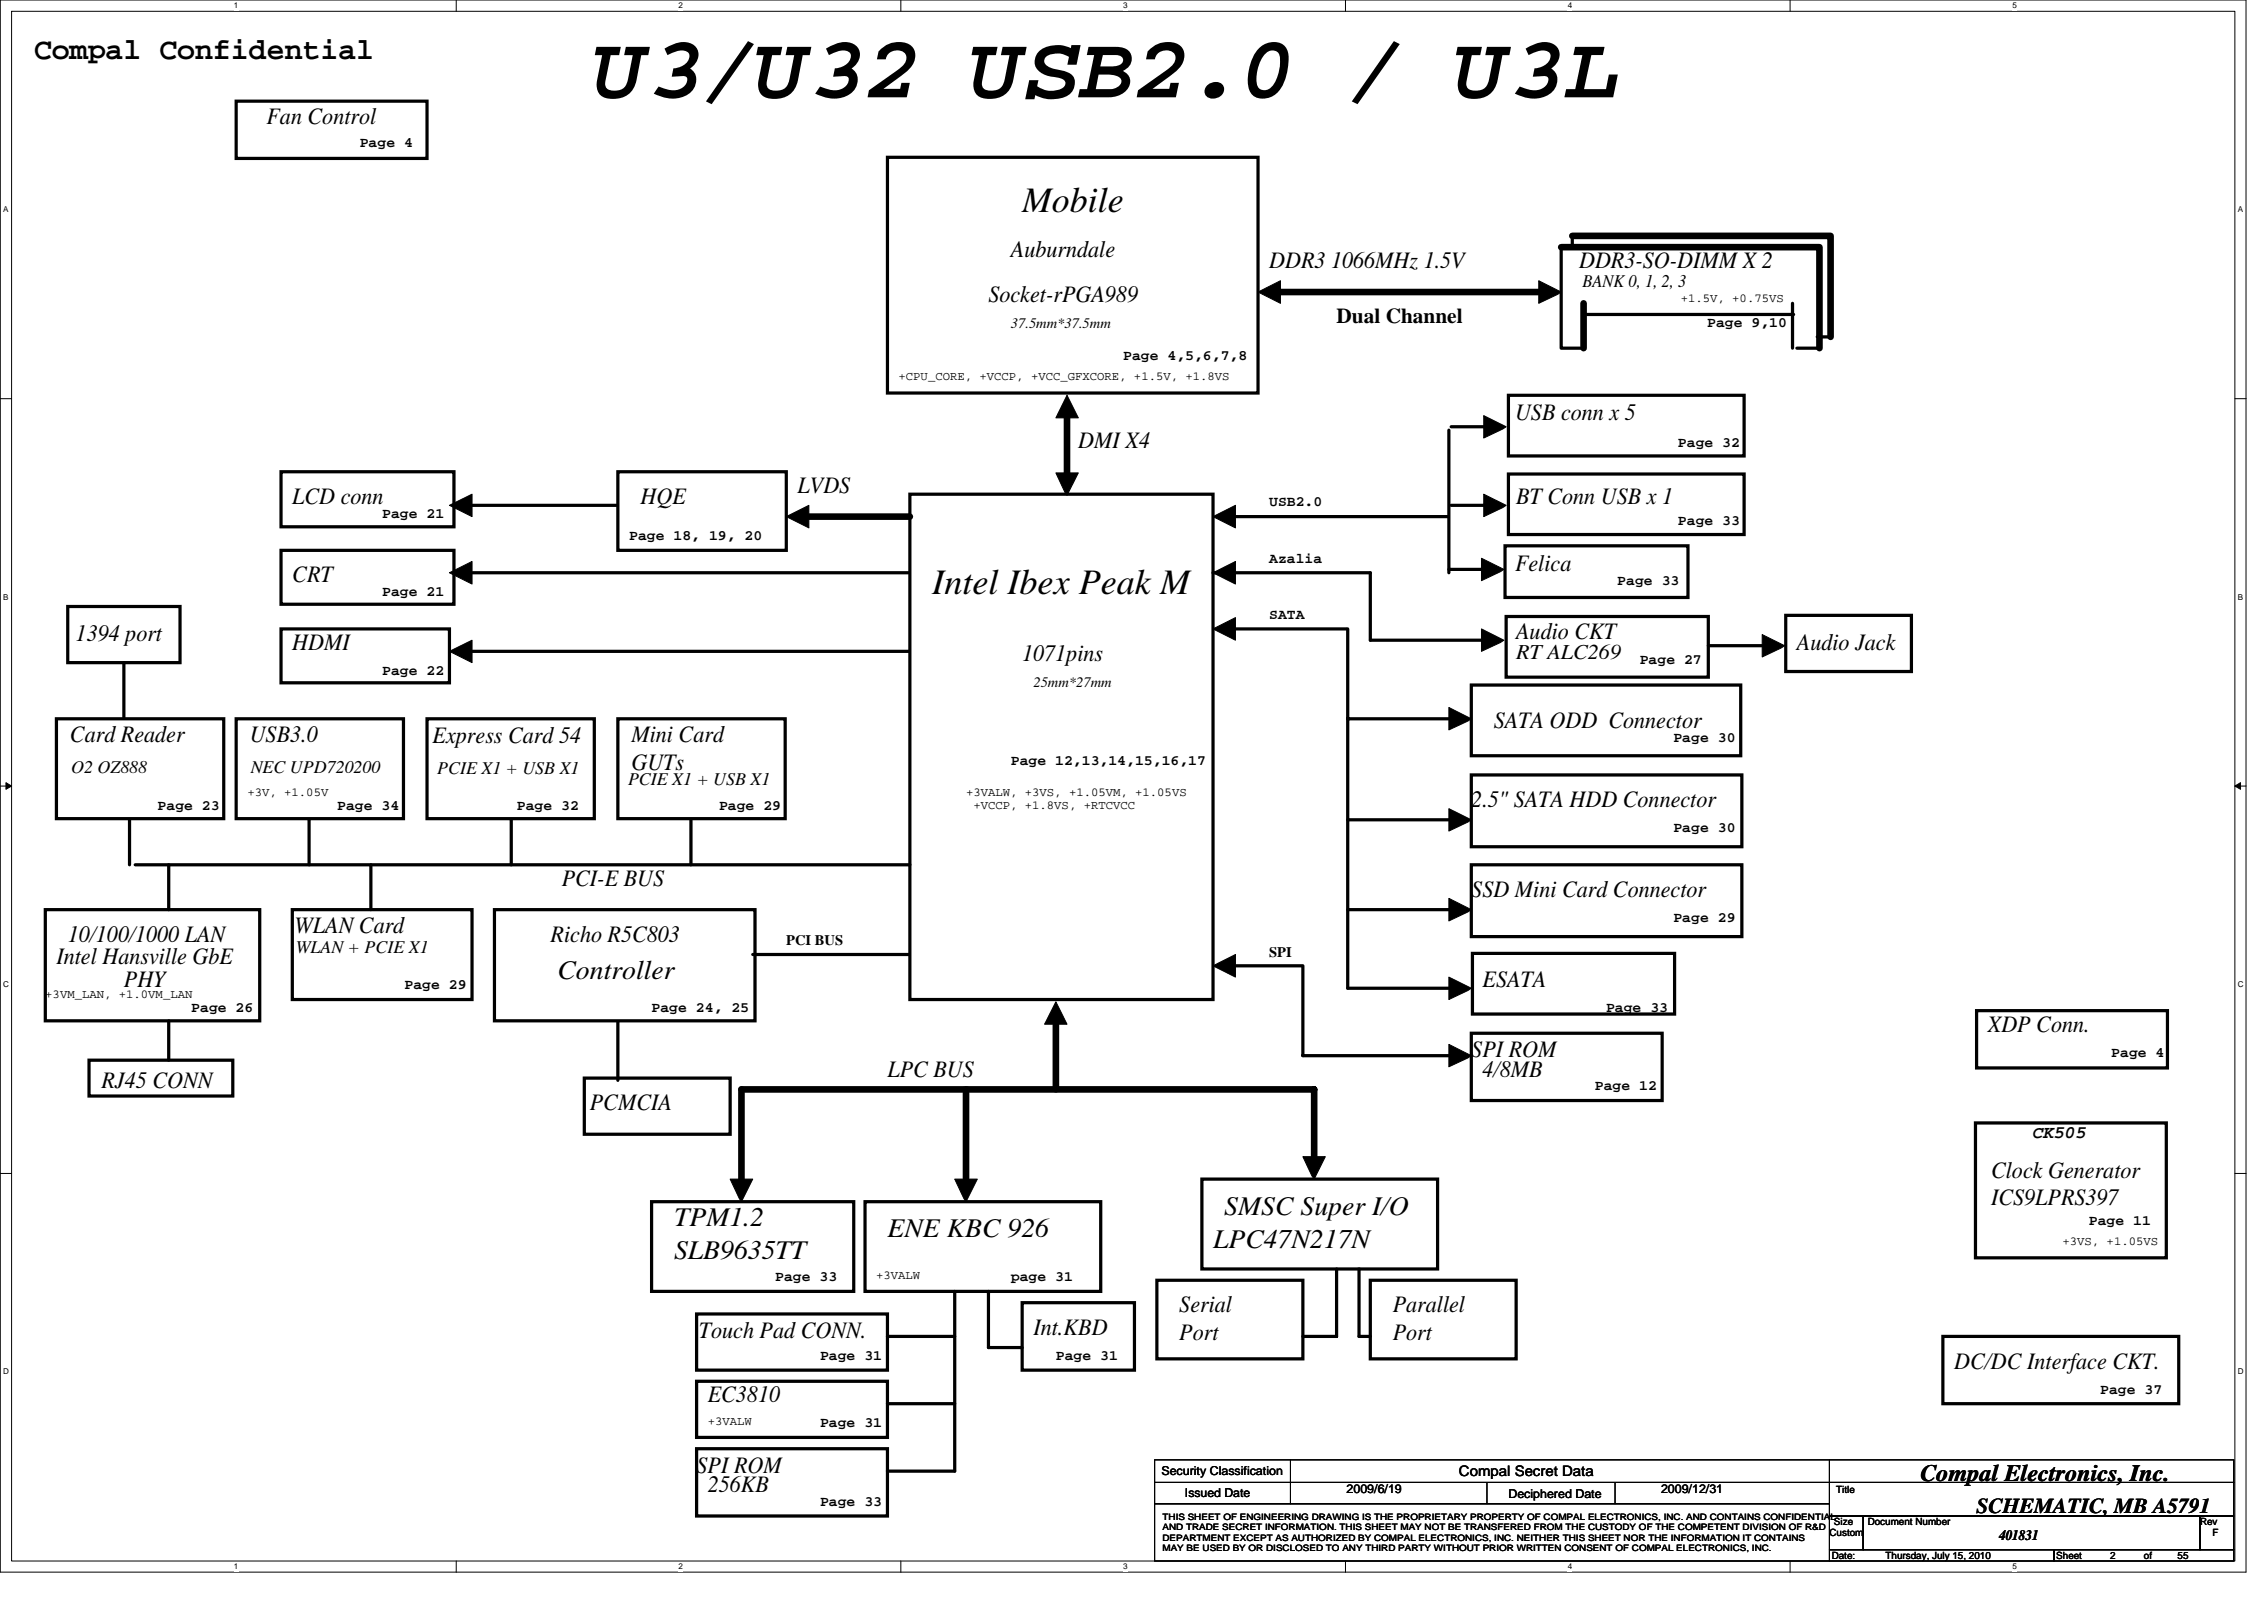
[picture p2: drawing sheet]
<svg xmlns="http://www.w3.org/2000/svg" width="297mm" height="210mm" viewBox="0 0 297 210" stroke-linecap="round" stroke-linejoin="round" font-family="sans-serif">
<defs><g id="words">
<text font-size="11.8" x="78.1" y="12.8">U3/U32 USB2.0 / U3L</text>
<g font-size="4.7">
<text x="134.1" y="27.8">Mobile</text>
<text x="122.3" y="77.9">Intel Ibex Peak M</text>
</g>
<text font-size="4" x="4.5" y="7.7">Compal Confidential</text>
<g font-size="3.5">
<text x="73.1" y="128.4">Controller</text>
<text x="88.4" y="160.8">TPM1.2</text>
<text x="160.6" y="159.3">SMSC Super I/O</text>
<text x="88.4" y="165.2">SLB9635TT</text>
<text x="116.4" y="162.3">ENE KBC 926</text>
<text x="159.1" y="163.8">LPC47N217N</text>
</g>
<g font-size="3.1">
<text x="35" y="16.3">Fan Control</text>
<text x="132.6" y="33.7">Auburndale</text>
<text x="166.5" y="35.2">DDR3 1066MHz 1.5V</text>
<text x="207.2" y="35.2">DDR3-SO-DIMM X 2</text>
<text x="129.7" y="39.6">Socket-rPGA989</text>
<text x="141.5" y="58.7">DMI X4</text>
<text x="198.8" y="55.1">USB conn x 5</text>
<text x="104.6" y="64.6">LVDS</text>
<text x="38.4" y="66.1">LCD conn</text>
<text x="84" y="66.1">HQE</text>
<text x="198.9" y="66.1">BT Conn USB x 1</text>
<text x="38.4" y="76.4">CRT</text>
<text x="198.8" y="75">Felica</text>
<text x="198.9" y="83.8">Audio CKT</text>
<text x="9.9" y="84.1">1394 port</text>
<text x="38.4" y="85.3">HDMI</text>
<text x="134.1" y="86.7">1071pins</text>
<text x="235.7" y="85.3">Audio Jack</text>
<text x="196" y="95.6">SATA ODD Connector</text>
<text x="9.2" y="97.3">Card Reader</text>
<text x="32.8" y="97.3">USB3.0</text>
<text x="56.8" y="97.5">Express Card 54</text>
<text x="82.8" y="97.3">Mini Card</text>
<text x="82.8" y="101">GUTs</text>
<text x="193" y="105.9">2.5&quot; SATA HDD Connector</text>
<text x="73.7" y="116.2">PCI-E BUS</text>
<text x="193" y="117.7">SSD Mini Card Connector</text>
<text x="8.9" y="123.6">10/100/1000 LAN</text>
<text x="38.6" y="122.4">WLAN Card</text>
<text x="72.2" y="123.6">Richo R5C803</text>
<text x="7.4" y="126.5">Intel Hansville GbE</text>
<text x="16.3" y="129.5">PHY</text>
<text x="194.5" y="129.5">ESATA</text>
<text x="260.8" y="135.3">XDP Conn.</text>
<text x="13.3" y="142.7">RJ45 CONN</text>
<text x="116.4" y="141.2">LPC BUS</text>
<text x="193" y="138.7">SPI ROM</text>
<text x="194.5" y="141.2">4/8MB</text>
<text x="77.4" y="145.7">PCMCIA</text>
<text x="261.2" y="154.5">Clock Generator</text>
<text x="261.2" y="158.1">ICS9LPRS397</text>
<text x="154.7" y="172.2">Serial</text>
<text x="182.7" y="172.2">Parallel</text>
<text x="91.7" y="175.6">Touch Pad CONN.</text>
<text x="135.6" y="175.1">Int.KBD</text>
<text x="154.7" y="175.8">Port</text>
<text x="182.7" y="175.8">Port</text>
<text x="256.4" y="179.5">DC/DC Interface CKT.</text>
<text x="92.9" y="184">EC3810</text>
<text x="91.4" y="193.3">SPI ROM</text>
<text x="92.9" y="195.7">256KB</text>
<text x="252" y="194.3">Compal Electronics, Inc.</text>
</g>
<g font-size="2.8">
<text x="175.4" y="42.3">Dual Channel</text>
<text x="198.9" y="86.5">RT ALC269</text>
<text x="259.3" y="198.5">SCHEMATIC, MB A5791</text>
</g>
<g font-size="2.3">
<text x="207.6" y="37.6">BANK 0, 1, 2, 3</text>
<text x="9.3" y="101.4">O2 OZ888</text>
<text x="32.9" y="101.4">NEC UPD720200</text>
<text x="57.4" y="101.5">PCIE X1 + USB X1</text>
<text x="82.4" y="103">PCIE X1 + USB X1</text>
<text x="38.8" y="125">WLAN + PCIE X1</text>
<text x="266.7" y="149.3">CK505</text>
</g>
<g font-size="1.9">
<text x="47.2" y="19.3">Page 4</text>
<text x="132.6" y="43">37.5mm*37.5mm</text>
<text x="147.4" y="47.3">Page 4,5,6,7,8</text>
<text x="224" y="42.9">Page 9,10</text>
<text x="220.2" y="58.6">Page 32</text>
<text x="50.1" y="67.9">Page 21</text>
<text x="82.5" y="70.9">Page 18, 19, 20</text>
<text x="166.5" y="66.4">USB2.0</text>
<text x="220.2" y="68.9">Page 33</text>
<text x="166.5" y="73.8">Azalia</text>
<text x="212.2" y="76.7">Page 33</text>
<text x="50.1" y="78.2">Page 21</text>
<text x="166.5" y="81.2">SATA</text>
<text x="50.1" y="88.5">Page 22</text>
<text x="215.1" y="87.1">Page 27</text>
<text x="135.6" y="90.1">25mm*27mm</text>
<text x="132.6" y="100.3">Page 12,13,14,15,16,17</text>
<text x="219.6" y="97.4">Page 30</text>
<text x="20.7" y="106.2">Page 23</text>
<text x="44.2" y="106.2">Page 34</text>
<text x="67.8" y="106.2">Page 32</text>
<text x="94.3" y="106.2">Page 29</text>
<text x="219.6" y="109.2">Page 30</text>
<text x="103.2" y="124">PCI BUS</text>
<text x="166.5" y="125.5">SPI</text>
<text x="219.6" y="120.9">Page 29</text>
<text x="53.1" y="129.8">Page 29</text>
<text x="25.1" y="132.7">Page 26</text>
<text x="85.5" y="132.7">Page 24, 25</text>
<text x="210.7" y="132.7">Page 33</text>
<text x="209.3" y="143">Page 12</text>
<text x="277" y="138.6">Page 4</text>
<text x="274.1" y="160.7">Page 11</text>
<text x="101.7" y="168.1">Page 33</text>
<text x="132.6" y="168.1">page 31</text>
<text x="107.6" y="178.4">Page 31</text>
<text x="138.5" y="178.4">Page 31</text>
<text x="275.5" y="182.8">Page 37</text>
<text x="107.6" y="187.2">Page 31</text>
<text x="107.6" y="197.5">Page 33</text>
<text x="191.4" y="193.7">Compal Secret Data</text>
<text x="262.3" y="202.1">401831</text>
</g>
<g font-size="1.6">
<text x="220.5" y="39.6">+1.5V, +0.75VS</text>
<text x="117.9" y="49.9">+CPU_CORE, +VCCP, +VCC_GFXCORE, +1.5V, +1.8VS</text>
<text x="32.5" y="104.4">+3V, +1.05V</text>
<text x="126.7" y="104.4">+3VALW, +3VS, +1.05VM, +1.05VS</text>
<text x="127.7" y="106.1">+VCCP, +1.8VS, +RTCVCC</text>
<text x="5.9" y="130.9">+3VM_LAN, +1.0VM_LAN</text>
<text x="115" y="167.7">+3VALW</text>
<text x="270.6" y="163.3">+3VS, +1.05VS</text>
<text x="92.9" y="186.9">+3VALW</text>
<text x="152.4" y="193.5">Security Classification</text>
<text x="155.5" y="196.3">Issued Date</text>
<text x="176.7" y="195.9">2009/6/19</text>
<text x="197.9" y="196.5">Deciphered Date</text>
<text x="217.9" y="195.9">2009/12/31</text>
</g>
<g font-size="1.3">
<text x="240.9" y="195.8">Title</text>
<text x="240" y="201.5">Custom</text>
<text x="240.6" y="200.1">Size</text>
<text x="245" y="200.1">Document Number</text>
<text x="288.6" y="200.1">Rev</text>
<text x="290.3" y="201.5">F</text>
<text x="240.3" y="204.5">Date:</text>
<text x="247.4" y="204.5">Thursday, July 15, 2010</text>
<text x="269.8" y="204.5">Sheet</text>
<text x="276.9" y="204.5">2</text>
<text x="281.3" y="204.5">of</text>
<text x="285.7" y="204.5">55</text>
</g>
<g font-size="1.2">
<text x="152.5" y="199.4">THIS SHEET OF ENGINEERING DRAWING IS THE PROPRIETARY PROPERTY OF COMPAL ELECTRONICS, INC. AND CONTAINS CONFIDENTIAL</text>
<text x="152.5" y="200.8">AND TRADE SECRET INFORMATION. THIS SHEET MAY NOT BE TRANSFERED FROM THE CUSTODY OF THE COMPETENT DIVISION OF R&amp;D</text>
<text x="152.5" y="202.1">DEPARTMENT EXCEPT AS AUTHORIZED BY COMPAL ELECTRONICS, INC. NEITHER THIS SHEET NOR THE INFORMATION IT CONTAINS</text>
<text x="152.5" y="203.5">MAY BE USED BY OR DISCLOSED TO ANY THIRD PARTY WITHOUT PRIOR WRITTEN CONSENT OF COMPAL ELECTRONICS, INC.</text>
</g>
<g font-size="1.1">
<text x="30.7" y="1.1">1</text>
<text x="89" y="1.1">2</text>
<text x="147.4" y="1.1">3</text>
<text x="205.7" y="1.1">4</text>
<text x="264" y="1.1">5</text>
<text x=".4" y="27.8">A</text>
<text x="293.6" y="27.8">A</text>
<text x=".4" y="78.7">B</text>
<text x="293.6" y="78.7">B</text>
<text x=".4" y="129.5">C</text>
<text x="293.6" y="129.5">C</text>
<text x=".4" y="180.3">D</text>
<text x="293.6" y="180.3">D</text>
<text x="30.7" y="205.9">1</text>
<text x="89" y="205.9">2</text>
<text x="147.4" y="205.9">3</text>
<text x="205.7" y="205.9">4</text>
<text x="264" y="205.9">5</text>
</g>
</g></defs>
<path d="M0 0h294.7v206.2h-294.7zM1.5 1.5h291.7v203.3h-291.7z" fill="none" stroke="#000" stroke-width=".13"/>
<g fill="#fff">
<path d="M30.7 .1h.6v1.2h-.6z"/>
<path d="M30.7 204.9h.6v1.2h-.6z"/>
</g>
<path d="M59.9 0v1.5M59.9 204.8v1.5" fill="none" stroke="#000" stroke-width=".13"/>
<g fill="#fff">
<path d="M89 .1h.6v1.2h-.6z"/>
<path d="M89 204.9h.6v1.2h-.6z"/>
</g>
<path d="M118.2 0v1.5M118.2 204.8v1.5" fill="none" stroke="#000" stroke-width=".13"/>
<g fill="#fff">
<path d="M147.4 .1h.5v1.2h-.5z"/>
<path d="M147.4 204.9h.5v1.2h-.5z"/>
</g>
<path d="M176.5 0v1.5M176.5 204.8v1.5" fill="none" stroke="#000" stroke-width=".13"/>
<g fill="#fff">
<path d="M205.7 .1h.6v1.2h-.6z"/>
<path d="M205.7 204.9h.6v1.2h-.6z"/>
</g>
<path d="M234.9 0v1.5M234.9 204.8v1.5" fill="none" stroke="#000" stroke-width=".13"/>
<g fill="#fff">
<path d="M264 .1h.6v1.2h-.6z"/>
<path d="M264 204.9h.6v1.2h-.6z"/>
<path d="M.4 26.9h.7v1.2h-.7z"/>
<path d="M293.6 26.9h.7v1.2h-.7z"/>
<path d="M.4 77.7h.7v1.2h-.7z"/>
<path d="M293.6 77.7h.7v1.2h-.7z"/>
</g>
<path d="M0 52.3h1.5M293.2 52.3h1.5" fill="none" stroke="#000" stroke-width=".13"/>
<g fill="#fff">
<path d="M.4 128.5h.8v1.2h-.8z"/>
<path d="M293.6 128.5h.7v1.2h-.7z"/>
</g>
<path d="M0 103.1h1.5M293.2 103.1h1.5" fill="none" stroke="#000" stroke-width=".13"/>
<path d="M.8 102.7l.7 .4-.7 .4zM293.2 103.1l.8-.4v.8z" fill="#000" stroke="#000" stroke-width=".13"/>
<g fill="#fff">
<path d="M.4 179.3h.8v1.2h-.8z"/>
<path d="M293.6 179.3h.7v1.2h-.7z"/>
</g>
<g fill="none" stroke="#000" stroke-width=".13">
<path d="M0 153.9h1.5M293.2 153.9h1.5M151.5 191.5h88.5v3h-88.5zM151.5 194.5h88.5v2.8h-88.5zM151.5 197.3h88.5v7.5h-88.5zM169.3 191.5v5.8M195.1 194.5v2.8M211.9 194.5v2.8M240 191.5h53.1v3h-53.1zM240 194.5h53.1v4.4h-53.1zM240 198.9h4.5v4.4h-4.5zM244.5 198.9h44.1v4.4h-44.1z"/>
<path d="M288.6 198.9h4.5v4.4h-4.5zM240 203.3h29.5v1.5h-29.5zM269.5 203.3h23.6v1.5h-23.6z"/>
</g>
<g fill="none" stroke="#000" stroke-width=".42">
<path d="M31 13.3h25v7.5h-25zM116.4 20.6h48.7v31h-48.7zM204.8 32.4v13.3h3M206.3 30.9v1.5M235.2 39.8v5.9M190.1 56.4v18.7M190.4 56h5.6M197.9 51.9h30.9v7.9h-30.9zM207.8 41.3h27.5M235.8 45.7h2.9M238.4 44.2h1.6M8.9 79.6h14.7v7.3h-14.7z"/>
<path d="M36.9 61.9h22.7v7.2h-22.7zM36.9 72.2h22.7v7.1h-22.7zM60.4 66.3h20.5M60.4 75.1h58.8M81.1 61.9h22.1v10.3h-22.1zM119.4 64.8h39.7v66.3h-39.7zM159.1 75.1h20.7v8.9h14.7M160.6 67.8h29.3M190.1 74.7h5.6M190.4 66.3h5.6M197.5 71.6h24v6.8h-24zM197.9 62.2h30.9v7.9h-30.9z"/>
<path d="M7.4 94.3h22v13.1h-22zM16.3 86.9v7.2M31 94.3h21.9v13.1h-21.9zM36.9 82.5h22.1v7.1h-22.1zM56 94.3h22v13.1h-22zM61.9 85.4h57.3M81.1 94.3h21.9v13.1h-21.9zM162.1 82.5h14.6M176.8 82.5v47.1h15.3M176.8 94.3h14.8M193 89.9h35.4v9.2h-35.4zM197.6 80.9h26.5v7.9h-26.5z"/>
<path d="M224.1 84.7h8.4M234.3 80.7h16.5v7.4h-16.5zM5.9 119.3h28.2v14.6h-28.2zM17 107.5v6M17.7 113.5h101.7M22.1 113.5v5.8M38.4 119.3h23.5v11.8h-23.5zM40.6 107.5v6M48.7 113.5v5.8M64.9 119.3h34.2v14.6h-34.2zM67.1 107.5v6M90.7 107.5v6"/>
<path d="M176.8 107.5h15.3M176.8 119.3h13.9M193 101.7h35.5v9.4h-35.5zM193 113.5h35.5v9.4h-35.5zM11.7 139.1h18.8v4.7h-18.8zM22.1 133.9v5.2M81.1 134.1v7.6M98.8 125.2h20.4M162.1 126.7h8.7M170.9 126.7v11.8h19.2M193 135.6h25.1v8.8h-25.1zM193.2 125.1h26.5v7.9h-26.5z"/>
<path d="M259.3 132.6h25.1v7.5h-25.1zM76.7 141.4h19.1v7.4h-19.1zM85.5 157.6h26.5v11.8h-26.5zM113.5 157.6h30.9v11.8h-30.9zM157.7 154.7h30.9v11.8h-30.9zM259.2 147.3h25v17.7h-25zM91.4 172.4h25v7.3h-25zM116.4 175.3h8.9M125.3 169.4v23.6h-8.9M129.7 169.4v7.4h4.4M134.1 170.9h14.7v8.8h-14.7zM151.8 168h19.1v10.3h-19.1z"/>
<path d="M175.4 166.5v8.8h-4.5M178.3 166.5v8.8h1.5M179.8 168h19.1v10.3h-19.1zM254.9 175.3h31v8.8h-31zM91.4 181.2h25v7.4h-25zM91.4 190.1h25v8.8h-25zM116.4 184.2h8.9"/>
</g>
<g fill="#000" stroke="#000" stroke-width=".13">
<path d="M165.1 38.3l2.9-1.5v3zM140 51.9l1.5 2.9h-3zM59 66.3l2.9-1.5v3zM59 75.1l2.9-1.4v2.9zM103.2 67.8l2.9-1.5v3zM159.1 67.8l3-1.5v3zM159.1 75.1l3-1.4v2.9zM59 85.4l2.9-1.4v2.9zM159.1 82.5l3-1.5v3zM138.5 131.4l1.5 3h-2.9zM159.1 126.7l3-1.5v3z"/>
<path d="M201.9 36.8l2.9 1.5-2.9 1.5z" fill-rule="evenodd"/>
<path d="M194.7 54.5l2.9 1.5-2.9 1.5z" fill-rule="evenodd"/>
<path d="M138.5 62h3l-1.5 3-.3-.5z" fill-rule="evenodd"/>
<path d="M194.4 73.2l2.9 1.5-2.9 1.5z" fill-rule="evenodd"/>
<path d="M194.7 64.8l2.9 1.5-2.9 1.5z" fill-rule="evenodd"/>
<path d="M190.1 92.8l2.9 1.5-.4 .3-2.5 1.2z" fill-rule="evenodd"/>
<path d="M194.4 82.5l2.9 1.5-.4 .3-2.5 1.1z" fill-rule="evenodd"/>
<path d="M231.2 83.2l2.9 1.5-2.9 1.5z" fill-rule="evenodd"/>
<path d="M190.1 106.1l2.9 1.4-2.9 1.5z" fill-rule="evenodd"/>
<path d="M190.1 117.9l2.9 1.4-2.9 1.5z" fill-rule="evenodd"/>
<path d="M190.1 128.2l2.9 1.4-2.9 1.5z" fill-rule="evenodd"/>
<path d="M190.1 137l2.9 1.5-.4 .3-2.5 1.2z" fill-rule="evenodd"/>
<path d="M95.8 154.7h3l-1.5 2.9-.3-.4z" fill-rule="evenodd"/>
<path d="M125.3 154.7h2.9l-1.5 2.9-.3-.4z" fill-rule="evenodd"/>
<path d="M170.9 151.7h3l-1.5 3-.3-.4z" fill-rule="evenodd"/>
</g>
<path d="M168 38.3h33.9M204.8 32.4h33.9v13.3M206.3 30.9h33.9v13.3M207.8 39.8v5.9M140 54.5v8.9M106.1 67.8h13.3M138.5 134.1v8.8M126.7 142.9v11.8M172.4 151.7v-8.8h-75.1v11.8" fill="none" stroke="#000" stroke-width=".87"/>
<use href="#words"/>
</svg>
